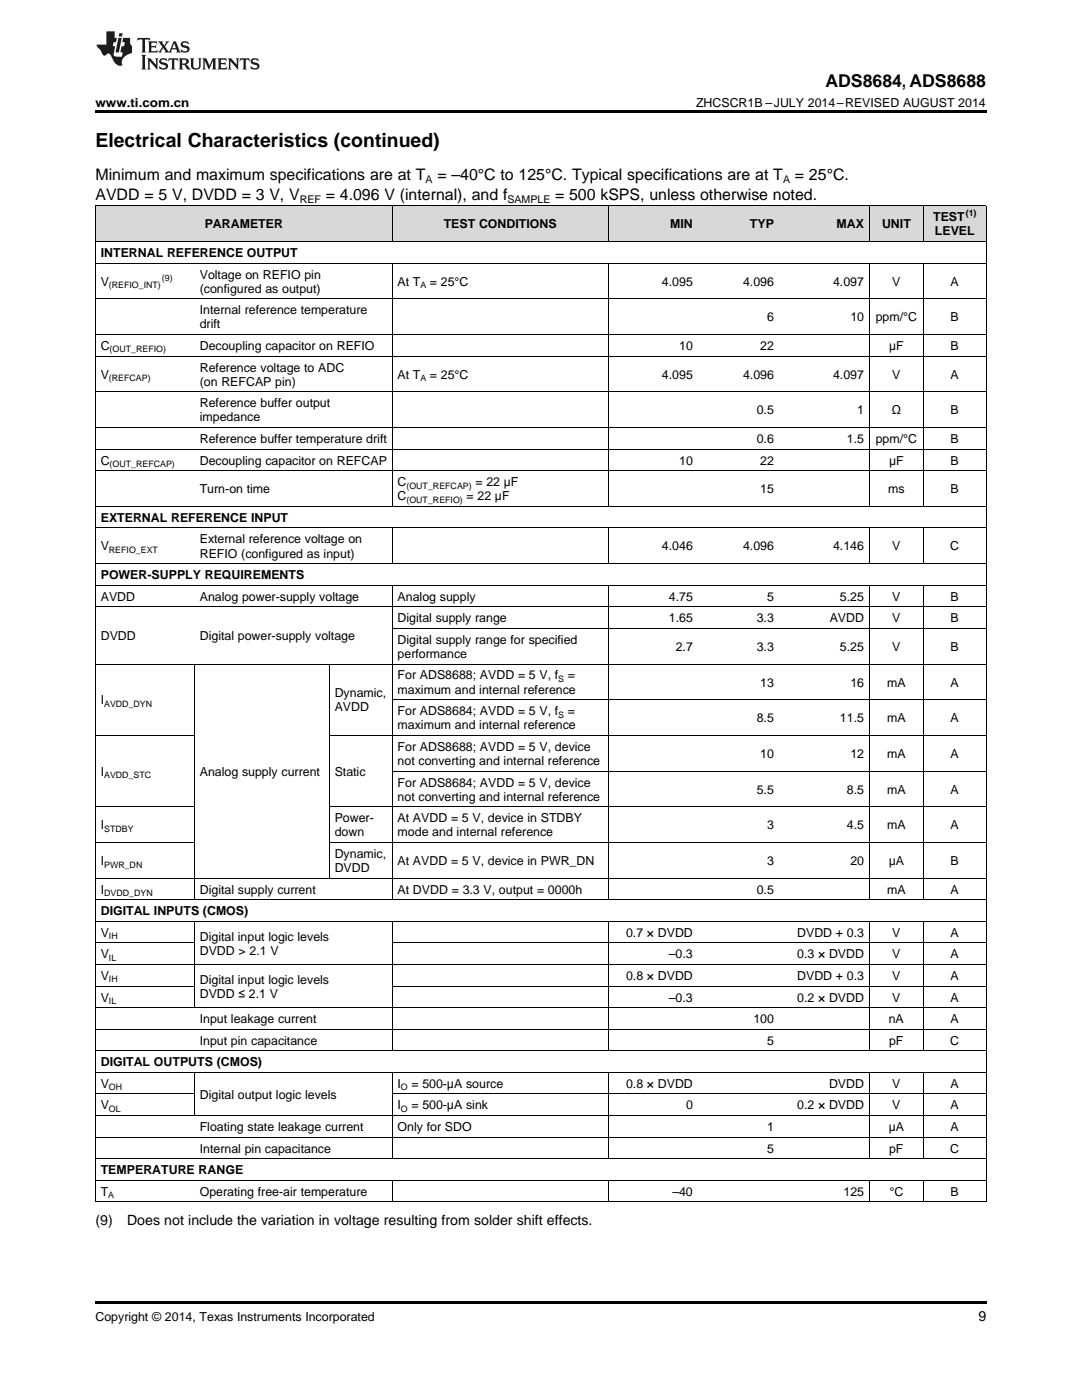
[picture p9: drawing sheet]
<svg xmlns="http://www.w3.org/2000/svg" width="216mm" height="279mm" viewBox="0 0 216 279" stroke-linecap="round" stroke-linejoin="round" font-family="sans-serif">
<defs><g id="words">
<text font-size="3.9" x="19" y="29.3">Electrical Characteristics (continued)</text>
<text font-size="3.5" x="164.7" y="17.3">ADS8684, ADS8688</text>
<g font-size="3.2">
<text x="19" y="36">Minimum and maximum specifications are at T</text>
<text x="87.3" y="36">= –40°C to 125°C. Typical specifications are at T</text>
<text x="158.6" y="36">= 25°C.</text>
<text x="19" y="39.9">AVDD = 5 V, DVDD = 3 V, V</text>
<text x="65" y="39.9">= 4.096 V (internal), and f</text>
<text x="110.8" y="39.9">= 500 kSPS, unless otherwise noted.</text>
</g>
<g font-size="2.8">
<text x="19" y="244.5">(9)</text>
<text x="25.4" y="244.5">Does not include the variation in voltage resulting from solder shift effects.</text>
<text x="195.3" y="263.6">9</text>
</g>
<g font-size="2.5">
<text x="19" y="21.4">www.ti.com.cn</text>
<text x="138.9" y="21.4">ZHCSCR1B –JULY 2014–REVISED AUGUST 2014</text>
<text x="40.9" y="45.6">PARAMETER</text>
<text x="88.5" y="45.6">TEST CONDITIONS</text>
<text x="133.7" y="45.6">MIN</text>
<text x="149.6" y="45.6">TYP</text>
<text x="166.9" y="45.6">MAX</text>
<text x="176" y="45.6">UNIT</text>
<text x="186.2" y="44.2">TEST</text>
<text x="186.5" y="47">LEVEL</text>
<text x="20.1" y="51.3">INTERNAL REFERENCE OUTPUT</text>
<text x="20.1" y="57">V</text>
<text x="39.9" y="55.6">Voltage on REFIO pin</text>
<text x="39.9" y="58.4">(configured as output)</text>
<text x="79.3" y="57">At T</text>
<text x="85.8" y="57">= 25°C</text>
<text x="132.1" y="57">4.095</text>
<text x="148.3" y="57">4.096</text>
<text x="166.2" y="57">4.097</text>
<text x="178" y="57">V</text>
<text x="189.7" y="57">A</text>
<text x="39.9" y="62.7">Internal reference temperature</text>
<text x="39.9" y="65.5">drift</text>
<text x="153.1" y="64.1">6</text>
<text x="169.7" y="64.1">10</text>
<text x="174.7" y="64.1">ppm/°C</text>
<text x="189.7" y="64.1">B</text>
<text x="20.1" y="69.8">C</text>
<text x="39.9" y="69.8">Decoupling capacitor on REFIO</text>
<text x="135.5" y="69.8">10</text>
<text x="151.7" y="69.8">22</text>
<text x="177.4" y="69.8">µF</text>
<text x="189.7" y="69.8">B</text>
<text x="20.1" y="75.6">V</text>
<text x="39.9" y="74.2">Reference voltage to ADC</text>
<text x="39.9" y="77">(on REFCAP pin)</text>
<text x="79.3" y="75.6">At T</text>
<text x="85.8" y="75.6">= 25°C</text>
<text x="132.1" y="75.6">4.095</text>
<text x="148.3" y="75.6">4.096</text>
<text x="166.2" y="75.6">4.097</text>
<text x="178" y="75.6">V</text>
<text x="189.7" y="75.6">A</text>
<text x="39.9" y="81.3">Reference buffer output</text>
<text x="151" y="82.7">0.5</text>
<text x="171.1" y="82.7">1</text>
<text x="177.9" y="82.7">Ω</text>
<text x="189.7" y="82.7">B</text>
<text x="39.9" y="84.1">impedance</text>
<text x="39.9" y="88.4">Reference buffer temperature drift</text>
<text x="151" y="88.4">0.6</text>
<text x="169" y="88.4">1.5</text>
<text x="174.7" y="88.4">ppm/°C</text>
<text x="189.7" y="88.4">B</text>
<text x="20.1" y="92.7">C</text>
<text x="39.9" y="92.7">Decoupling capacitor on REFCAP</text>
<text x="135.5" y="92.7">10</text>
<text x="151.7" y="92.7">22</text>
<text x="177.4" y="92.7">μF</text>
<text x="189.7" y="92.7">B</text>
<text x="39.9" y="98.4">Turn-on time</text>
<text x="79.3" y="97">C</text>
<text x="79.3" y="99.8">C</text>
<text x="93.1" y="99.8">= 22 µF</text>
<text x="94.9" y="97">= 22 µF</text>
<text x="151.7" y="98.4">15</text>
<text x="177.2" y="98.4">ms</text>
<text x="189.7" y="98.4">B</text>
<text x="20.1" y="104.1">EXTERNAL REFERENCE INPUT</text>
<text x="20.1" y="109.9">V</text>
<text x="39.9" y="108.4">External reference voltage on</text>
<text x="39.9" y="111.3">REFIO (configured as input)</text>
<text x="132.1" y="109.9">4.046</text>
<text x="148.3" y="109.9">4.096</text>
<text x="166.2" y="109.9">4.146</text>
<text x="178" y="109.9">V</text>
<text x="189.6" y="109.9">C</text>
<text x="20.1" y="115.6">POWER-SUPPLY REQUIREMENTS</text>
<text x="20.1" y="119.9">AVDD</text>
<text x="39.9" y="119.9">Analog power-supply voltage</text>
<text x="79.3" y="119.9">Analog supply</text>
<text x="133.5" y="119.9">4.75</text>
<text x="153.1" y="119.9">5</text>
<text x="167.6" y="119.9">5.25</text>
<text x="178" y="119.9">V</text>
<text x="189.7" y="119.9">B</text>
<text x="79.3" y="124.2">Digital supply range</text>
<text x="133.5" y="124.2">1.65</text>
<text x="151" y="124.2">3.3</text>
<text x="165.6" y="124.2">AVDD</text>
<text x="178" y="124.2">V</text>
<text x="189.7" y="124.2">B</text>
<text x="20.1" y="127.7">DVDD</text>
<text x="39.9" y="127.7">Digital power-supply voltage</text>
<text x="79.3" y="128.5">Digital supply range for specified</text>
<text x="79.3" y="131.3">performance</text>
<text x="134.8" y="129.9">2.7</text>
<text x="151" y="129.9">3.3</text>
<text x="167.6" y="129.9">5.25</text>
<text x="178" y="129.9">V</text>
<text x="189.7" y="129.9">B</text>
<text x="79.3" y="135.6">For ADS8688; AVDD = 5 V, f</text>
<text x="113.3" y="135.6">=</text>
<text x="151.7" y="137">13</text>
<text x="169.7" y="137">16</text>
<text x="177" y="137">mA</text>
<text x="189.7" y="137">A</text>
<text x="20.1" y="140.6">I</text>
<text x="66.8" y="139.2">Dynamic,</text>
<text x="66.8" y="142">AVDD</text>
<text x="79.3" y="138.4">maximum and internal reference</text>
<text x="79.3" y="142.7">For ADS8684; AVDD = 5 V, f</text>
<text x="113.3" y="142.7">=</text>
<text x="79.3" y="145.6">maximum and internal reference</text>
<text x="79.3" y="149.9">For ADS8688; AVDD = 5 V, device</text>
<text x="151" y="144.1">8.5</text>
<text x="167.6" y="144.1">11.5</text>
<text x="177" y="144.1">mA</text>
<text x="189.7" y="144.1">A</text>
<text x="20.1" y="154.8">I</text>
<text x="39.9" y="154.8">Analog supply current</text>
<text x="66.8" y="154.8">Static</text>
<text x="79.3" y="152.7">not converting and internal reference</text>
<text x="151.7" y="151.3">10</text>
<text x="169.7" y="151.3">12</text>
<text x="177" y="151.3">mA</text>
<text x="189.7" y="151.3">A</text>
<text x="79.3" y="157">For ADS8684; AVDD = 5 V, device</text>
<text x="79.3" y="159.8">not converting and internal reference</text>
<text x="151" y="158.4">5.5</text>
<text x="169" y="158.4">8.5</text>
<text x="177" y="158.4">mA</text>
<text x="189.7" y="158.4">A</text>
<text x="20.1" y="165.5">I</text>
<text x="66.8" y="164.1">Power-</text>
<text x="66.8" y="166.9">down</text>
<text x="79.3" y="164.1">At AVDD = 5 V, device in STDBY</text>
<text x="79.3" y="166.9">mode and internal reference</text>
<text x="153.1" y="165.5">3</text>
<text x="169" y="165.5">4.5</text>
<text x="177" y="165.5">mA</text>
<text x="189.7" y="165.5">A</text>
<text x="20.1" y="172.6">I</text>
<text x="66.8" y="171.2">Dynamic,</text>
<text x="79.3" y="172.6">At AVDD = 5 V, device in PWR_DN</text>
<text x="153.1" y="172.6">3</text>
<text x="169.7" y="172.6">20</text>
<text x="177.3" y="172.6">μA</text>
<text x="189.7" y="172.6">B</text>
<text x="20.1" y="178.4">I</text>
<text x="39.9" y="178.4">Digital supply current</text>
<text x="66.8" y="174.1">DVDD</text>
<text x="79.3" y="178.4">At DVDD = 3.3 V, output = 0000h</text>
<text x="151" y="178.4">0.5</text>
<text x="177" y="178.4">mA</text>
<text x="189.7" y="178.4">A</text>
<text x="20.1" y="182.7">DIGITAL INPUTS (CMOS)</text>
<text x="20.1" y="187">V</text>
<text x="20.1" y="191.3">V</text>
<text x="39.9" y="187.7">Digital input logic levels</text>
<text x="39.9" y="190.5">DVDD &gt; 2.1 V</text>
<text x="124.9" y="187">0.7 × DVDD</text>
<text x="133.5" y="191.3">–0.3</text>
<text x="159.1" y="187">DVDD + 0.3</text>
<text x="159.1" y="191.3">0.3 × DVDD</text>
<text x="178" y="187">V</text>
<text x="178" y="191.3">V</text>
<text x="189.7" y="187">A</text>
<text x="189.7" y="191.3">A</text>
<text x="20.1" y="195.6">V</text>
<text x="39.9" y="196.3">Digital input logic levels</text>
<text x="124.9" y="195.6">0.8 × DVDD</text>
<text x="159.1" y="195.6">DVDD + 0.3</text>
<text x="178" y="195.6">V</text>
<text x="189.7" y="195.6">A</text>
<text x="20.1" y="199.9">V</text>
<text x="39.9" y="199.1">DVDD ≤ 2.1 V</text>
<text x="133.5" y="199.9">–0.3</text>
<text x="159.1" y="199.9">0.2 × DVDD</text>
<text x="178" y="199.9">V</text>
<text x="189.7" y="199.9">A</text>
<text x="39.9" y="204.2">Input leakage current</text>
<text x="39.9" y="208.5">Input pin capacitance</text>
<text x="150.3" y="204.2">100</text>
<text x="153.1" y="208.5">5</text>
<text x="177.3" y="204.2">nA</text>
<text x="177.4" y="208.5">pF</text>
<text x="189.6" y="208.5">C</text>
<text x="189.7" y="204.2">A</text>
<text x="20.1" y="212.8">DIGITAL OUTPUTS (CMOS)</text>
<text x="20.1" y="217.1">V</text>
<text x="20.1" y="221.4">V</text>
<text x="39.9" y="219.3">Digital output logic levels</text>
<text x="79.3" y="217.1">I</text>
<text x="79.3" y="221.4">I</text>
<text x="82.1" y="217.1">= 500-μA source</text>
<text x="82.1" y="221.4">= 500-μA sink</text>
<text x="124.9" y="217.1">0.8 × DVDD</text>
<text x="136.9" y="221.4">0</text>
<text x="159.1" y="221.4">0.2 × DVDD</text>
<text x="165.4" y="217.1">DVDD</text>
<text x="178" y="217.1">V</text>
<text x="178" y="221.4">V</text>
<text x="189.7" y="217.1">A</text>
<text x="189.7" y="221.4">A</text>
<text x="39.9" y="225.7">Floating state leakage current</text>
<text x="79.3" y="225.7">Only for SDO</text>
<text x="153.1" y="225.7">1</text>
<text x="177.3" y="225.7">µA</text>
<text x="189.7" y="225.7">A</text>
<text x="39.9" y="230">Internal pin capacitance</text>
<text x="153.1" y="230">5</text>
<text x="177.4" y="230">pF</text>
<text x="189.6" y="230">C</text>
<text x="20.1" y="234.3">TEMPERATURE RANGE</text>
<text x="20.1" y="238.6">T</text>
<text x="39.9" y="238.6">Operating free-air temperature</text>
<text x="134.2" y="238.6">–40</text>
<text x="168.3" y="238.6">125</text>
<text x="177.5" y="238.6">°C</text>
<text x="189.7" y="238.6">B</text>
<text x="19" y="263.6">Copyright © 2014, Texas Instruments Incorporated</text>
</g>
<g font-size="2.1">
<text x="59.8" y="40.5">REF</text>
<text x="84.9" y="36.6">A</text>
<text x="101.2" y="40.5">SAMPLE</text>
<text x="156.2" y="36.6">A</text>
</g>
<g font-size="1.8">
<text x="192.7" y="43.2">(1)</text>
<text x="21.7" y="57.5">(REFIO_INT)</text>
<text x="32.3" y="56">(9)</text>
<text x="83.9" y="57.5">A</text>
<text x="21.9" y="70.3">(OUT_REFIO)</text>
<text x="21.7" y="76.1">(REFCAP)</text>
<text x="83.9" y="76.1">A</text>
<text x="21.9" y="93.2">(OUT_REFCAP)</text>
<text x="81.1" y="97.5">(OUT_REFCAP)</text>
<text x="81.1" y="100.3">(OUT_REFIO)</text>
<text x="21.7" y="110.3">REFIO_EXT</text>
<text x="111.4" y="136.1">S</text>
<text x="20.8" y="141.1">AVDD_DYN</text>
<text x="111.4" y="143.2">S</text>
<text x="20.8" y="155.3">AVDD_STC</text>
<text x="20.8" y="166">STDBY</text>
<text x="20.8" y="173.1">PWR_DN</text>
<text x="20.8" y="178.9">DVDD_DYN</text>
<text x="21.7" y="187.5">IH</text>
<text x="21.7" y="191.8">IL</text>
<text x="21.7" y="196.1">IH</text>
<text x="21.7" y="200.4">IL</text>
<text x="21.7" y="217.6">OH</text>
<text x="21.7" y="221.9">OL</text>
<text x="80" y="217.6">O</text>
<text x="80" y="221.9">O</text>
<text x="21.6" y="239.1">A</text>
</g>
</g></defs>
<g fill="#d8d8d8">
<path d="M19 41.1h19.8v7.2h-19.8z"/>
<path d="M38.8 41.1h26.9v7.2h-26.9z"/>
<path d="M65.7 41.1h12.6v7.2h-12.6z"/>
<path d="M78.3 41.1h26.9v7.2h-26.9z"/>
<path d="M105.2 41.1h16.2v7.2h-16.2z"/>
<path d="M121.4 41.1h17.9v7.2h-17.9z"/>
<path d="M139.3 41.1h16.2v7.2h-16.2z"/>
<path d="M155.5 41.1h18v7.2h-18z"/>
<path d="M173.5 41.1h10.8v7.2h-10.8z"/>
<path d="M184.3 41.1h12.5v7.2h-12.5z"/>
</g>
<path d="M19 22h177.8v.5h-177.8zM19 259.7h177.8v.5h-177.8z" fill="#000"/>
<g fill="none" stroke="#000" stroke-width=".2">
<path d="M19 59.6h177.8M19 52.5h177.8M19 48.2h177.8M19 41.1h177.8M19.1 41.1v198.8M78.2 41.1v7.2M78.2 52.6v48.5M121.3 41.1v7.2M121.3 52.6v48.5M173.4 41.1v7.2M173.4 52.6v48.5M184.2 41.1v7.2"/>
<path d="M184.2 52.6v48.5M196.8 41.1v198.8M19 78.2h177.8M19 71.1h177.8M19 66.8h177.8M19 93.9h177.8M19 89.6h177.8M19 85.3h177.8M19 116.8h177.8M19 112.5h177.8M19 105.4h177.8M19 101.1h177.8"/>
<path d="M78.2 105.4v7.1M78.2 116.8v62.8M121.3 105.4v7.1M121.3 116.8v62.8M173.4 105.4v7.1M173.4 116.8v62.8M184.2 105.4v7.1M184.2 116.8v62.8M19 132.5h177.8M19 121.1h177.8M38.8 132.6v47M65.7 132.6v42.7"/>
<path d="M78.3 139.6h118.5M78.3 125.4h118.5M19 146.8h19.8M65.7 146.8h131.1M78.3 153.9h118.5M19 179.6h177.8M19 175.3h177.8M19 168.2h19.8M19 161h19.8M65.7 168.2h131.1M65.7 161h131.1M19 196.8h19.8"/>
<path d="M19 192.5h177.8M19 188.2h19.8M19 183.9h177.8M38.8 183.9v17.3M78.2 183.9v25.9M78.3 196.8h118.5M78.3 188.2h118.5M121.3 183.9v25.9M173.4 183.9v25.9M184.2 183.9v25.9M19 218.3h19.8M19 214h177.8"/>
<path d="M19 209.7h177.8M19 205.4h177.8M19 201.1h177.8M38.8 214.1v8.6M78.2 214.1v17.2M78.3 218.3h118.5M121.3 214.1v17.2M173.4 214.1v17.2M184.2 214.1v17.2M19 239.8h177.8M19 235.5h177.8M19 231.2h177.8"/>
<path d="M19 226.9h177.8M19 222.6h177.8M78.2 235.6v4.3M121.3 235.6v4.3M173.4 235.6v4.3M184.2 235.6v4.3"/>
</g>
<g fill="#231f20">
<path d="M27.5 7.6l-.1 .5 .4-.2h.6v.1v2.1l-.2 .4h1l-.3-.4v-2.1l.1-.1h.5l.5 .2-.2-.5zM29.5 8.3l.2 .3v1.5l-.2 .4h1.8l.2-.6a1.04 1.04 0 0 1-1.3 .2v-.7h.6l.3 .2v-.6l-.3 .2h-.6v-.6l.8-.1 .4 .3-.2-.5zM31.5 8.3l.9 1.1-.9 1.1h.8l-.2-.2 .5-.7 .4 .7-.2 .2h1.5l-.1-.2 .1-.4h.9l.1 .4-.2 .2h1l-.3-.3-.7-1.9h-.5l-.9 2-.8-1 .9-1h-.8l.1 .3-.3 .5-.4-.6 .2-.2zM34.7 8.6l.4 1h-.7zM36.3 8.4a.63 .63 0 0 0-.2 .7 .63 .63 0 0 0 .6 .4l.6 .2 .1 .2a.75 .75 0 0 1-.7 .4 .75 .75 0 0 1-.6-.5l.1 .7 .1-.1a1.11 1.11 0 0 0 1.5-.6 1.13 1.13 0 0 0-1.2-.8l-.1-.4a1.04 1.04 0 0 1 1.2 .2l-.2-.5-.1 .1-.5-.2zM28.2 10.9l.2 .4v2.2l-.2 .4h1l-.3-.4v-2.2l.3-.4zM29.3 11.6l.3 .4v1.5l-.3 .4h.8l-.2-.4v-1.3l1.5 1.7v-1.9l.2-.4h-.7l.2 .4v.9l-1.1-1.3zM32 11.8a.62 .62 0 0 0-.2 .7 .62 .62 0 0 0 .6 .4l.6 .1 .1 .3a.76 .76 0 0 1-.7 .3 .76 .76 0 0 1-.6-.4l.1 .7 .1-.1a1.11 1.11 0 0 0 1.5-.6 1.13 1.13 0 0 0-1.2-.8l-.1-.4a1.04 1.04 0 0 1 1.2 .2l-.2-.6-.1 .1-.5-.1zM33.7 11.6l-.2 .6a.61 .61 0 0 1 .8-.3v1.6l-.2 .4h.9l-.2-.4v-1.6a.63 .63 0 0 1 .8 .3l-.2-.6zM35.6 11.6l.3 .4v1.5l-.3 .4h1l-.2-.2v-.8l.5 .2a.76 .76 0 0 0 1.2 .7l-1-1a.58 .58 0 0 0 .6-.5 .58 .58 0 0 0-.5-.6zM36.4 11.9h.1a.45 .45 0 0 1 .5 .1 .45 .45 0 0 1 .1 .5l-.7 .2zM37.9 11.6l.2 .2a2.17 2.17 0 0 0 .3 1.9 .99 .99 0 0 0 1.6-.6v-1.1l.2-.4h-.7l.2 .2a1.92 1.92 0 0 1-.2 1.8 .6 .6 0 0 1-.9-.5v-1.1l.2-.4zM40.4 11.6l.2 .4v1.5l-.2 .4h.7l-.2-.4v-1.4l.8 1.8 .8-1.8v1.4l-.2 .4h.9l-.2-.4v-1.5l.2-.4h-.8l-.6 1.5-.6-1.5zM43.4 11.6l.2 .4v1.5l-.2 .4h1.8l.2-.6a1.04 1.04 0 0 1-1.3 .1v-.6h.5l.4 .2v-.6l-.4 .2h-.5v-.7h.8l.3 .3-.1-.6zM45.5 11.6l.2 .4v1.5l-.2 .4h.7l-.2-.4v-1.3l1.5 1.7v-1.9l.2-.4h-.7l.2 .4v.9l-1.1-1.3zM47.9 11.6l-.1 .6a.61 .61 0 0 1 .8-.3v1.6l-.3 .4h1l-.3-.4 .1-1.6a.63 .63 0 0 1 .7 .3l-.1-.6zM50.2 11.8a.62 .62 0 0 0-.2 .7 .62 .62 0 0 0 .6 .4l.6 .1 .2 .3a.76 .76 0 0 1-.8 .3 .76 .76 0 0 1-.6-.4l.1 .7 .2-.1a1.11 1.11 0 0 0 1.5-.6 1.13 1.13 0 0 0-1.3-.8l-.1-.4a1.04 1.04 0 0 1 1.2 .2l-.1-.6-.2 .1-.5-.1z"/>
<path d="M21.2 6.3v2.6h-1.9l.1 .4 .7 .9a.91 .91 0 0 0 1 .8 .56 .56 0 0 1 .5-.3 .56 .56 0 0 1 .5 .3l.4 .8a1.53 1.53 0 0 0 1.9 1.2 1.54 1.54 0 0 1 1-2.1l.9-.3v-1.4a1.52 1.52 0 0 1-.3-1.6h-1.4l-.2 .8h.5l-.2 .8h-.4l-.2 1v.2l.4 .1-.2 .8a1.93 1.93 0 0 1-1.6-.3l.3-1.8h-.5l.2-.8h.4l.2-.8h-.4v-1.3zM23.6 7.6l-.6 2.9h.7l.6-2.9zM23.8 6.6l-.1 .7h.6l.2-.7z"/>
</g>
<use href="#words"/>
</svg>
